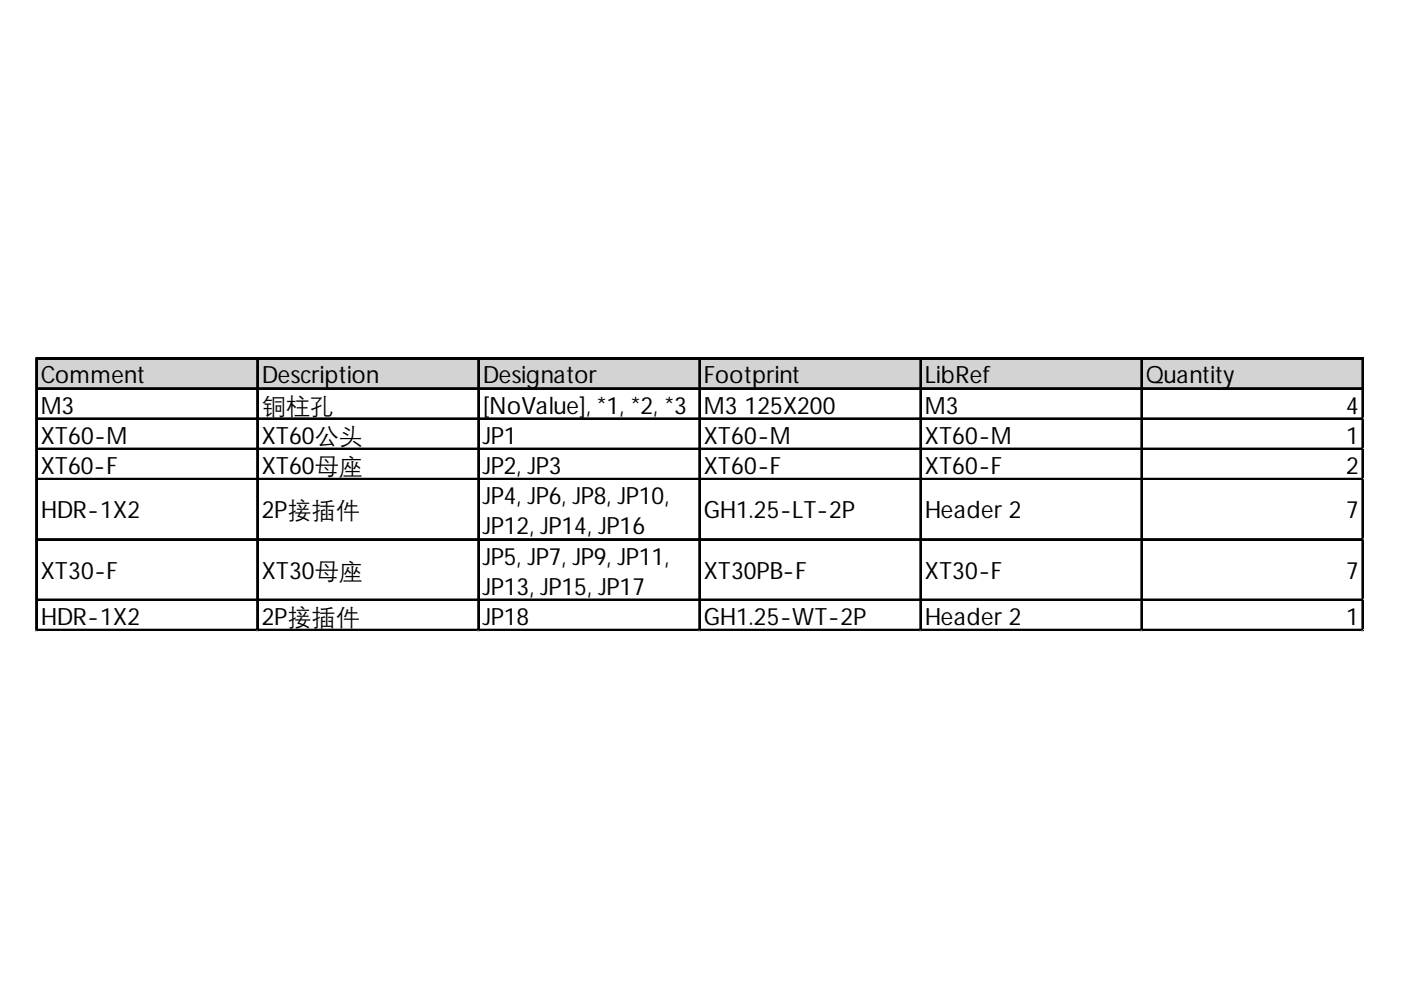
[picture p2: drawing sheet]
<svg xmlns="http://www.w3.org/2000/svg" width="297mm" height="210mm" viewBox="0 0 297 210" stroke-linecap="round" stroke-linejoin="round" font-family="sans-serif">
<defs><g id="words">
<g font-size="5.1">
<text x="8.6" y="81.3">Comment</text>
<text x="55.5" y="81.3">Description</text>
<text x="102.4" y="81.3">Designator</text>
<text x="149.2" y="81.3">Footprint</text>
<text x="196.1" y="81.3">LibRef</text>
<text x="243" y="81.3">Quantity</text>
<text x="8.6" y="87.7">M3</text>
<text x="55.5" y="87.7">铜柱孔</text>
<text x="102.4" y="87.7">[NoValue], *1, *2, *3</text>
<text x="149.2" y="87.7">M3 125X200</text>
<text x="196.1" y="87.7">M3</text>
<text x="285.4" y="87.7">4</text>
<text x="8.6" y="94.1">XT60-M</text>
<text x="55.5" y="94.1">XT60公头</text>
<text x="102.4" y="94.1">JP1</text>
<text x="149.2" y="94.1">XT60-M</text>
<text x="196.1" y="94.1">XT60-M</text>
<text x="285.4" y="94.1">1</text>
<text x="8.6" y="100.5">XT60-F</text>
<text x="55.5" y="100.5">XT60母座</text>
<text x="102.4" y="100.5">JP2, JP3</text>
<text x="149.2" y="100.5">XT60-F</text>
<text x="196.1" y="100.5">XT60-F</text>
<text x="285.4" y="100.5">2</text>
<text x="102.4" y="106.9">JP4, JP6, JP8, JP10,</text>
<text x="8.6" y="109.9">HDR-1X2</text>
<text x="55.5" y="109.9">2P接插件</text>
<text x="102.4" y="113.3">JP12, JP14, JP16</text>
<text x="149.2" y="109.9">GH1.25-LT-2P</text>
<text x="196.1" y="109.9">Header 2</text>
<text x="285.4" y="109.9">7</text>
<text x="102.4" y="119.7">JP5, JP7, JP9, JP11,</text>
<text x="8.6" y="122.7">XT30-F</text>
<text x="55.5" y="122.7">XT30母座</text>
<text x="149.2" y="122.7">XT30PB-F</text>
<text x="196.1" y="122.7">XT30-F</text>
<text x="285.4" y="122.7">7</text>
<text x="102.4" y="126.1">JP13, JP15, JP17</text>
<text x="8.6" y="132.5">HDR-1X2</text>
<text x="55.5" y="132.5">2P接插件</text>
<text x="102.4" y="132.5">JP18</text>
<text x="149.2" y="132.5">GH1.25-WT-2P</text>
<text x="196.1" y="132.5">Header 2</text>
<text x="285.4" y="132.5">1</text>
</g>
</g></defs>
<path d="M7.9 76.1h281.3v6.5h-281.3z" fill="#d3d3d3"/>
<g fill="none" stroke="#000" stroke-width=".34">
<path d="M7.6 75.9v57.9M7.8 75.9v57.9M8 75.9h281.2M8 76h281.2M54.5 76.2v57.6M54.7 76.2v57.6M101.3 76.2v57.6M101.5 76.2v57.6M148.2 76.2v57.6M148.4 76.2v57.6M195.1 76.2v57.6M195.3 76.2v57.6"/>
<path d="M242 76.2v57.6M242.1 76.2v57.6M288.8 76.2v57.6M289 76.2v57.6M8 82.3h281.2M8 82.4h281.2M8 88.7h281.2M8 88.8h281.2M8 95.1h281.2M8 95.2h281.2M8 101.5h281.2M8 101.6h281.2"/>
<path d="M8 114.3h281.2M8 114.4h281.2M8 127.1h281.2M8 127.2h281.2M8 133.5h281.2M8 133.6h281.2"/>
</g>
<path d="M7.6 133.8h.1" fill="none" stroke="#e0e0e0" stroke-width=".34"/>
<path d="M7.6 133.8h.4z" fill="#e0e0e0"/>
<path d="M54.5 133.8h.1" fill="none" stroke="#e0e0e0" stroke-width=".34"/>
<path d="M54.5 133.8h.3z" fill="#e0e0e0"/>
<path d="M101.3 133.8h.1" fill="none" stroke="#e0e0e0" stroke-width=".34"/>
<path d="M101.3 133.8h.4z" fill="#e0e0e0"/>
<path d="M148.2 133.8h.1" fill="none" stroke="#e0e0e0" stroke-width=".34"/>
<path d="M148.2 133.8h.4z" fill="#e0e0e0"/>
<path d="M195.1 133.8h.1" fill="none" stroke="#e0e0e0" stroke-width=".34"/>
<path d="M195.1 133.8h.3z" fill="#e0e0e0"/>
<path d="M242 133.8h.1" fill="none" stroke="#e0e0e0" stroke-width=".34"/>
<path d="M242 133.8h.3z" fill="#e0e0e0"/>
<path d="M288.8 133.8h.1" fill="none" stroke="#e0e0e0" stroke-width=".34"/>
<path d="M288.8 133.8h.4z" fill="#e0e0e0"/>
<path d="M289.2 88.7h.1" fill="none" stroke="#e0e0e0" stroke-width=".34"/>
<path d="M289.2 88.7v.3z" fill="#e0e0e0"/>
<path d="M289.2 95.1h.1" fill="none" stroke="#e0e0e0" stroke-width=".34"/>
<path d="M289.2 95.1v.3z" fill="#e0e0e0"/>
<path d="M289.2 101.5h.1" fill="none" stroke="#e0e0e0" stroke-width=".34"/>
<path d="M289.2 101.5v.3z" fill="#e0e0e0"/>
<path d="M289.2 114.3h.1" fill="none" stroke="#e0e0e0" stroke-width=".34"/>
<path d="M289.2 114.3v.3z" fill="#e0e0e0"/>
<path d="M289.2 127.1h.1" fill="none" stroke="#e0e0e0" stroke-width=".34"/>
<path d="M289.2 127.1v.3z" fill="#e0e0e0"/>
<path d="M289.2 133.5h.1" fill="none" stroke="#e0e0e0" stroke-width=".34"/>
<path d="M289.2 133.5v.3z" fill="#e0e0e0"/>
<use href="#words"/>
</svg>
